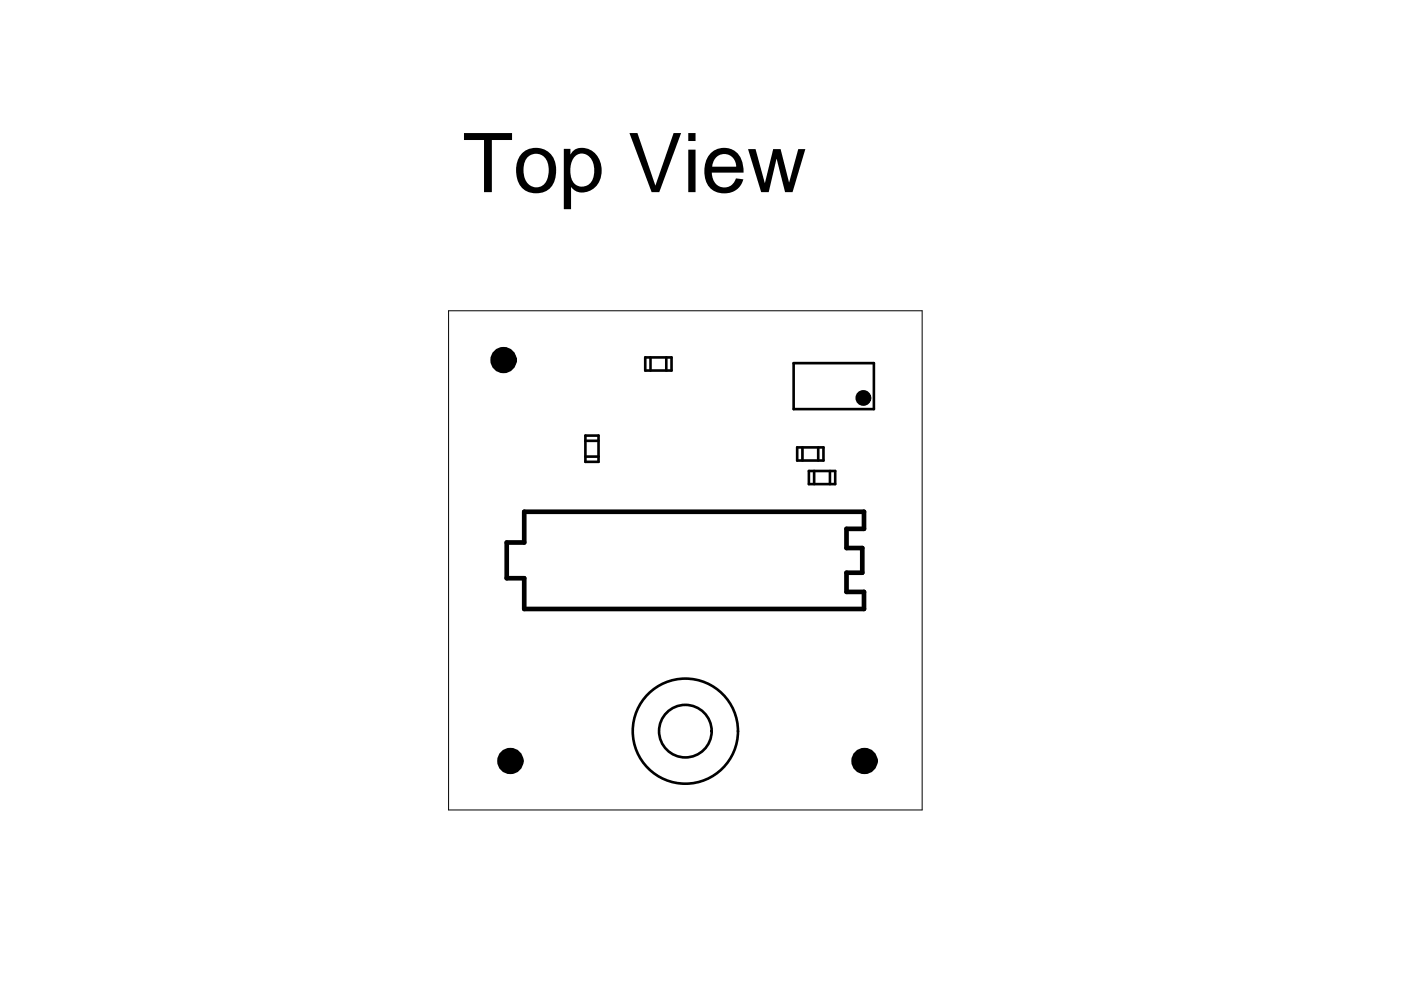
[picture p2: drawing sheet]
<svg xmlns="http://www.w3.org/2000/svg" width="297mm" height="210mm" viewBox="0 0 297 210" stroke-linecap="round" stroke-linejoin="round" font-family="sans-serif">
<defs><g id="words">
<text font-size="17.5" x="98.1" y="40.7">Top View</text>
</g></defs>
<path d="M111.1 108.5h72.1v3.6h-3.7v4.1h3.3v5.2h-3.3v4.1h3.7v3.6h-72.1v-6.5h-3.7v-7.6h3.7z" fill="none" stroke="#000" stroke-width=".99"/>
<g fill="none" stroke="#000" stroke-width=".56">
<path d="M136.8 75.8h5.6v2.8h-5.6zM137.9 75.8v2.8M141.3 75.8v2.8M168.3 77h17v9.7h-17zM124.1 92.4h2.8v5.5h-2.8zM124.1 93.5h2.8M124.1 96.8h2.8M169 94.9h5.6v2.7h-5.6zM170.1 94.9v2.7M171.5 99.9h5.6v2.7h-5.6zM172.6 99.9v2.7M173.5 94.9v2.7"/>
<path d="M176 99.9v2.7"/>
<circle cx="145.3" cy="155" r="5.6"/>
<circle cx="145.3" cy="155" r="11.1"/>
</g>
<g fill="none" stroke="#000" stroke-width="2.8">
<circle cx="106.8" cy="76.3" r="1.39"/>
<circle cx="108.2" cy="161.3" r="1.39"/>
<circle cx="183.3" cy="161.3" r="1.39"/>
</g>
<circle cx="183.1" cy="84.4" r=".84" fill="none" stroke="#000" stroke-width="1.7"/>
<path d="M95.1 65.9h100.4v105.8h-100.4z" fill="none" stroke="#000" stroke-width=".21"/>
<use href="#words"/>
</svg>
